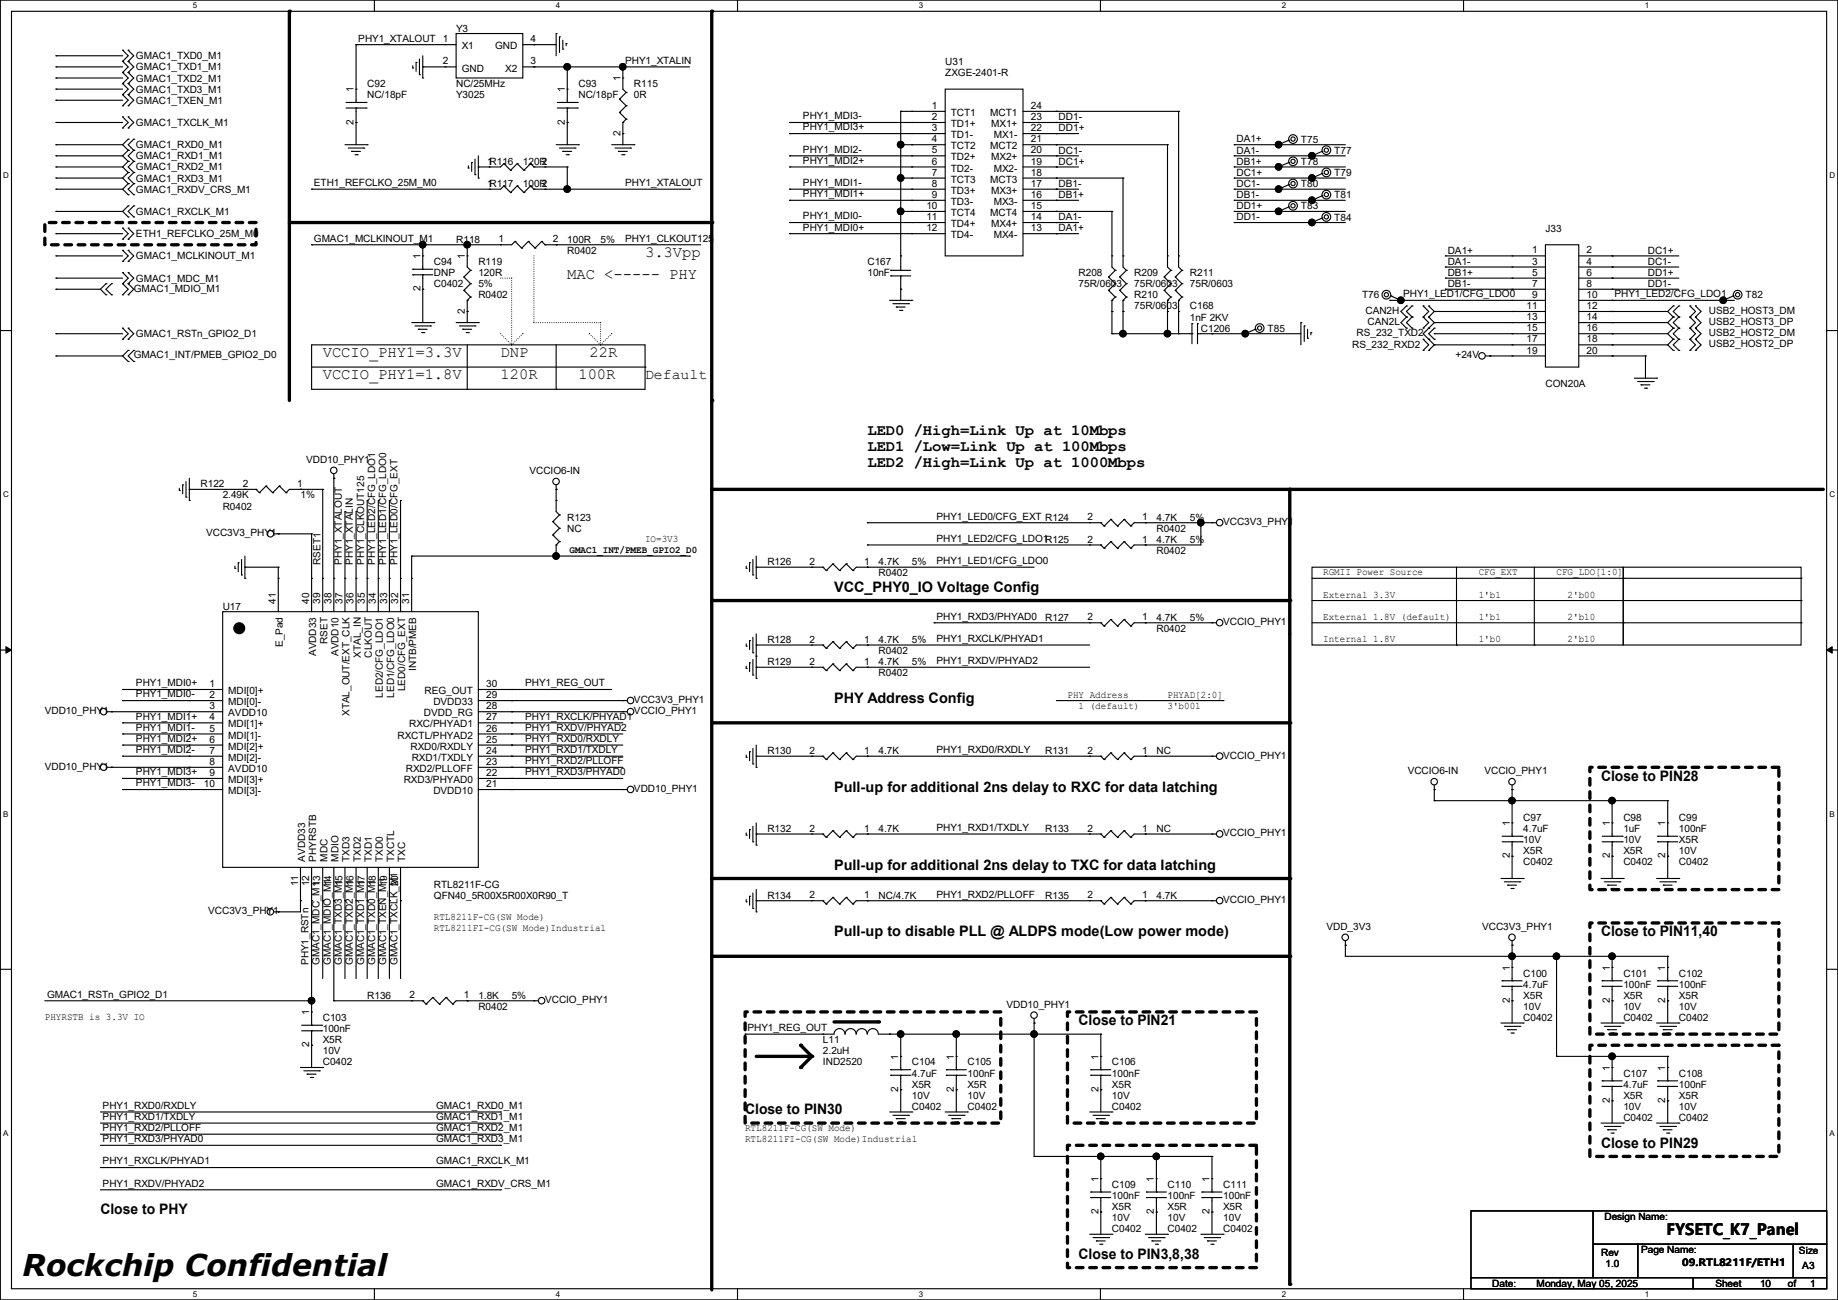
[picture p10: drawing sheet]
<svg xmlns="http://www.w3.org/2000/svg" width="420mm" height="297mm" viewBox="0 0 420 297" stroke-linecap="round" stroke-linejoin="round" font-family="sans-serif">
<defs><g id="words">
<text font-size="6.9" x="5.2" y="291.4">Rockchip Confidential</text>
<g font-size="3.6">
<text x="147.4" y="58.7">3.3Vpp</text>
<text x="129.6" y="63.8">MAC &lt;----- PHY</text>
<text x="73.7" y="81.6">VCCIO_PHY1=3.3V</text>
<text x="114.4" y="81.6">DNP</text>
<text x="134.7" y="81.6">22R</text>
<text x="73.7" y="86.7">VCCIO_PHY1=1.8V</text>
<text x="114.4" y="86.7">120R</text>
<text x="132.2" y="86.7">100R</text>
<text x="198.2" y="99.5">LED0 /High=Link Up at 10Mbps</text>
<text x="198.2" y="103">LED1 /Low=Link Up at 100Mbps</text>
<text x="198.2" y="106.6">LED2 /High=Link Up at 1000Mbps</text>
<text x="380.8" y="282.2">FYSETC_K7_Panel</text>
</g>
<g font-size="3.3">
<text x="147.4" y="86.5">Default</text>
<text x="190.6" y="135.2">VCC_PHY0_IO Voltage Config</text>
<text x="190.6" y="160.6">PHY Address Config</text>
<text x="365.8" y="178.4">Close to PIN28</text>
<text x="190.6" y="180.9">Pull-up for additional 2ns delay to RXC for data latching</text>
<text x="190.6" y="198.7">Pull-up for additional 2ns delay to TXC for data latching</text>
<text x="190.6" y="214">Pull-up to disable PLL @ ALDPS mode(Low power mode)</text>
<text x="365.8" y="214">Close to PIN11,40</text>
<text x="246.5" y="234.3">Close to PIN21</text>
<text x="170.3" y="254.6">Close to PIN30</text>
<text x="365.8" y="262.2">Close to PIN29</text>
<text x="22.9" y="277.5">Close to PHY</text>
<text x="246.5" y="287.6">Close to PIN3,8,38</text>
</g>
<g font-size="2.3">
<text x="81.9" y="9.5">PHY1_XTALOUT</text>
<text x="101.2" y="9.7">1</text>
<text x="104.2" y="7.2">Y3</text>
<text x="105.5" y="11.3">X1</text>
<text x="113.1" y="11.3">GND</text>
<text x="121.2" y="9.7">4</text>
<text x="31.1" y="16.1">GMAC1_TXD1_M1</text>
<text x="31.1" y="13.5">GMAC1_TXD0_M1</text>
<text x="101.2" y="14.7">2</text>
<text x="105.5" y="16.3">GND</text>
<text x="115.5" y="16.3">X2</text>
<text x="121.2" y="14.7">3</text>
<text x="142.8" y="14.6">PHY1_XTALIN</text>
<text x="216" y="14.8">U31</text>
<text x="216" y="17.4">ZXGE-2401-R</text>
<text x="31.1" y="21.2">GMAC1_TXD3_M1</text>
<text x="31.1" y="18.6">GMAC1_TXD2_M1</text>
<text x="31.1" y="23.7">GMAC1_TXEN_M1</text>
<text x="80.8" y="21.1" transform="rotate(-90 80.8 21.1)">1</text>
<text x="83.9" y="19.9">C92</text>
<text x="83.9" y="22.4">NC/18pF</text>
<text x="104.2" y="19.9">NC/25MHz</text>
<text x="104.2" y="22.4">Y3025</text>
<text x="129.1" y="21.1" transform="rotate(-90 129.1 21.1)">1</text>
<text x="132.2" y="19.9">C93</text>
<text x="132.2" y="22.4">NC/18pF</text>
<text x="141.8" y="18.6" transform="rotate(-90 141.8 18.6)">1</text>
<text x="144.9" y="19.9">R115</text>
<text x="144.9" y="22.4">0R</text>
<text x="31.1" y="28.8">GMAC1_TXCLK_M1</text>
<text x="80.8" y="28.5" transform="rotate(-90 80.8 28.5)">2</text>
<text x="129.1" y="28.5" transform="rotate(-90 129.1 28.5)">2</text>
<text x="183.5" y="27.3">PHY1_MDI3-</text>
<text x="183.5" y="29.8">PHY1_MDI3+</text>
<text x="212.9" y="30">3</text>
<text x="212.9" y="27.4">2</text>
<text x="212.9" y="24.9">1</text>
<text x="217.3" y="29">TD1+</text>
<text x="217.3" y="26.5">TCT1</text>
<text x="226.3" y="26.5">MCT1</text>
<text x="226.5" y="29">MX1+</text>
<text x="235.6" y="24.9">24</text>
<text x="235.6" y="27.4">23</text>
<text x="235.6" y="30">22</text>
<text x="241.9" y="27.5">DD1-</text>
<text x="31.1" y="33.9">GMAC1_RXD0_M1</text>
<text x="141.8" y="31" transform="rotate(-90 141.8 31)">2</text>
<text x="183.5" y="34.9">PHY1_MDI2-</text>
<text x="212.9" y="35.1">5</text>
<text x="212.9" y="32.5">4</text>
<text x="217.3" y="34.1">TCT2</text>
<text x="217.3" y="31.6">TD1-</text>
<text x="226.3" y="34.1">MCT2</text>
<text x="227.1" y="31.6">MX1-</text>
<text x="235.6" y="32.5">21</text>
<text x="235.6" y="35.1">20</text>
<text x="241.9" y="30">DD1+</text>
<text x="241.9" y="35.1">DC1-</text>
<text x="282.6" y="32.6">DA1+</text>
<text x="282.6" y="35.1">DA1-</text>
<text x="297.3" y="32.6">T75</text>
<text x="304.9" y="35.1">T77</text>
<text x="31.1" y="41.5">GMAC1_RXD3_M1</text>
<text x="31.1" y="38.9">GMAC1_RXD2_M1</text>
<text x="31.1" y="36.4">GMAC1_RXD1_M1</text>
<text x="111.3" y="37.6">1R116</text>
<text x="119.5" y="37.7">120R</text>
<text x="123.8" y="37.6">2</text>
<text x="183.5" y="37.4">PHY1_MDI2+</text>
<text x="212.9" y="40.1">7</text>
<text x="212.9" y="37.6">6</text>
<text x="217.3" y="41.7">TCT3</text>
<text x="217.3" y="39.2">TD2-</text>
<text x="217.3" y="36.7">TD2+</text>
<text x="226.3" y="41.7">MCT3</text>
<text x="226.5" y="36.7">MX2+</text>
<text x="227.1" y="39.2">MX2-</text>
<text x="235.6" y="37.6">19</text>
<text x="235.6" y="40.1">18</text>
<text x="241.9" y="37.6">DC1+</text>
<text x="282.6" y="37.6">DB1+</text>
<text x="282.6" y="40.2">DC1+</text>
<text x="297.3" y="37.7">T78</text>
<text x="304.9" y="40.2">T79</text>
<text x="31.1" y="44">GMAC1_RXDV_CRS_M1</text>
<text x="71.7" y="42.5">ETH1_REFCLKO_25M_M0</text>
<text x="111.3" y="42.7">1R117</text>
<text x="119.5" y="42.8">100R</text>
<text x="123.8" y="42.7">2</text>
<text x="142.8" y="42.5">PHY1_XTALOUT</text>
<text x="183.5" y="42.5">PHY1_MDI1-</text>
<text x="183.5" y="45">PHY1_MDI1+</text>
<text x="211.7" y="47.8">10</text>
<text x="212.9" y="45.2">9</text>
<text x="212.9" y="42.7">8</text>
<text x="217.3" y="46.8">TD3-</text>
<text x="217.3" y="44.3">TD3+</text>
<text x="226.5" y="44.3">MX3+</text>
<text x="227.1" y="46.8">MX3-</text>
<text x="235.6" y="42.7">17</text>
<text x="235.6" y="45.2">16</text>
<text x="235.6" y="47.8">15</text>
<text x="241.9" y="42.7">DB1-</text>
<text x="241.9" y="45.3">DB1+</text>
<text x="282.6" y="42.7">DC1-</text>
<text x="282.6" y="45.3">DB1-</text>
<text x="282.6" y="47.8">DD1+</text>
<text x="297.3" y="42.8">T80</text>
<text x="297.3" y="47.8">T83</text>
<text x="304.9" y="45.3">T81</text>
<text x="31.1" y="49.1">GMAC1_RXCLK_M1</text>
<text x="183.5" y="50.1">PHY1_MDI0-</text>
<text x="183.5" y="52.7">PHY1_MDI0+</text>
<text x="211.7" y="52.8">12</text>
<text x="211.7" y="50.3">11</text>
<text x="217.3" y="51.9">TD4+</text>
<text x="217.3" y="49.4">TCT4</text>
<text x="226.3" y="49.4">MCT4</text>
<text x="226.5" y="51.9">MX4+</text>
<text x="235.6" y="50.3">14</text>
<text x="235.6" y="52.8">13</text>
<text x="241.9" y="50.3">DA1-</text>
<text x="241.9" y="52.9">DA1+</text>
<text x="282.6" y="50.3">DD1-</text>
<text x="304.9" y="50.4">T84</text>
<text x="353.2" y="52.9">J33</text>
<text x="31.1" y="54.2">ETH1_REFCLKO_25M_M0</text>
<text x="31.1" y="59.3">GMAC1_MCLKINOUT_M1</text>
<text x="71.7" y="55.2">GMAC1_MCLKINOUT_M1</text>
<text x="96.1" y="59.2" transform="rotate(-90 96.1 59.2)">1</text>
<text x="104.2" y="55.5">R118</text>
<text x="106.2" y="59.2" transform="rotate(-90 106.2 59.2)">1</text>
<text x="113.9" y="55.4">1</text>
<text x="126.3" y="55.4">2</text>
<text x="129.6" y="55.5">100R</text>
<text x="129.6" y="58">R0402</text>
<text x="137.3" y="55.5">5%</text>
<text x="142.8" y="55.2">PHY1_CLKOUT125</text>
<text x="217.3" y="54.4">TD4-</text>
<text x="227.1" y="54.4">MX4-</text>
<text x="330.8" y="58">DA1+</text>
<text x="350.1" y="57.9">1</text>
<text x="362.6" y="57.9">2</text>
<text x="376.5" y="58">DC1+</text>
<text x="31.1" y="64.3">GMAC1_MDC_M1</text>
<text x="99.2" y="60.5">C94</text>
<text x="99.2" y="63.1">DNP</text>
<text x="99.2" y="65.6">C0402</text>
<text x="109.3" y="60.5">R119</text>
<text x="109.3" y="63.1">120R</text>
<text x="109.3" y="65.6">5%</text>
<text x="198.2" y="60.5">C167</text>
<text x="198.2" y="63.1">10nF</text>
<text x="246.5" y="63.1">R208</text>
<text x="246.5" y="65.6">75R/0603</text>
<text x="259.2" y="63.1">R209</text>
<text x="259.2" y="65.6">75R/0603</text>
<text x="271.9" y="63.1">R211</text>
<text x="271.9" y="65.6">75R/0603</text>
<text x="330.8" y="60.5">DA1-</text>
<text x="330.8" y="63">DB1+</text>
<text x="330.8" y="65.6">DB1-</text>
<text x="350.1" y="60.5">3</text>
<text x="350.1" y="63">5</text>
<text x="350.1" y="65.5">7</text>
<text x="362.6" y="60.5">4</text>
<text x="362.6" y="63">6</text>
<text x="362.6" y="65.5">8</text>
<text x="376.5" y="60.5">DC1-</text>
<text x="376.5" y="63">DD1+</text>
<text x="376.5" y="65.6">DD1-</text>
<text x="30.6" y="66.6">GMAC1_MDIO_M1</text>
<text x="96.1" y="66.6" transform="rotate(-90 96.1 66.6)">2</text>
<text x="106.2" y="71.7" transform="rotate(-90 106.2 71.7)">2</text>
<text x="109.3" y="68.2">R0402</text>
<text x="259.2" y="68.2">R210</text>
<text x="259.2" y="70.7">75R/0603</text>
<text x="271.9" y="70.7">C168</text>
<text x="311.3" y="68.2">T76</text>
<text x="312" y="71.7">CAN2H</text>
<text x="320.7" y="67.9">PHY1_LED1/CFG_LDO0</text>
<text x="348.8" y="70.6">11</text>
<text x="350.1" y="68.1">9</text>
<text x="362.6" y="68.1">10</text>
<text x="362.6" y="70.6">12</text>
<text x="368.9" y="67.9">PHY1_LED2/CFG_LDO1</text>
<text x="390.5" y="71.7">USB2_HOST3_DM</text>
<text x="398.9" y="68.2">T82</text>
<text x="31.1" y="77">GMAC1_RSTn_GPIO2_D1</text>
<text x="271.9" y="73.2">1nF 2KV</text>
<text x="274.4" y="75.8">C1206</text>
<text x="289.7" y="75.8">T85</text>
<text x="310" y="76.8">RS_232_TXD2</text>
<text x="312.5" y="74.3">CAN2L</text>
<text x="348.8" y="73.2">13</text>
<text x="348.8" y="75.7">15</text>
<text x="362.6" y="73.2">14</text>
<text x="362.6" y="75.7">16</text>
<text x="390.5" y="76.8">USB2_HOST2_DM</text>
<text x="390.5" y="74.3">USB2_HOST3_DP</text>
<text x="30.6" y="81.9">GMAC1_INT/PMEB_GPIO2_D0</text>
<text x="309" y="79.6">RS_232_RXD2</text>
<text x="332.6" y="81.9">+24V</text>
<text x="348.8" y="78.2">17</text>
<text x="348.8" y="80.8">19</text>
<text x="362.6" y="78.2">18</text>
<text x="362.6" y="80.8">20</text>
<text x="390.5" y="79.3">USB2_HOST2_DP</text>
<text x="353.2" y="88.5">CON20A</text>
<text x="69.9" y="105.7">VDD10_PHY1</text>
<text x="45.8" y="111.3">R122</text>
<text x="50.9" y="113.9">2.49K</text>
<text x="55.5" y="111.3">2</text>
<text x="67.9" y="111.3">1</text>
<text x="68.7" y="113.9">1%</text>
<text x="121" y="108.3">VCCIO6-IN</text>
<text x="50.9" y="116.4">R0402</text>
<text x="129.6" y="119">R123</text>
<text x="214" y="118.7">PHY1_LED0/CFG_EXT R124</text>
<text x="248.5" y="118.9">2</text>
<text x="261" y="118.9">1</text>
<text x="264.3" y="119">4.7K</text>
<text x="271.9" y="119">5%</text>
<text x="279.5" y="120">VCC3V3_PHY1</text>
<text x="47.1" y="122.5">VCC3V3_PHY1</text>
<text x="129.6" y="121.5">NC</text>
<text x="147.4" y="123.8">IO=3V3</text>
<text x="214" y="123.8">PHY1_LED2/CFG_LDO1R125</text>
<text x="248.5" y="124">2</text>
<text x="261" y="124">1</text>
<text x="264.3" y="121.5">R0402</text>
<text x="264.3" y="124">4.7K</text>
<text x="271.9" y="124">5%</text>
<text x="73.2" y="129.1" transform="rotate(-90 73.2 129.1)">RSET1</text>
<text x="78.1" y="129.1" transform="rotate(-90 78.1 129.1)">PHY1_XTALOUT</text>
<text x="80.6" y="129.1" transform="rotate(-90 80.6 129.1)">PHY1_XTALIN</text>
<text x="83.2" y="129.1" transform="rotate(-90 83.2 129.1)">PHY1_CLKOUT125</text>
<text x="85.7" y="129.1" transform="rotate(-90 85.7 129.1)">PHY1_LED2/CFG_LDO1</text>
<text x="88.3" y="129.1" transform="rotate(-90 88.3 129.1)">PHY1_LED1/CFG_LDO0</text>
<text x="90.8" y="129.1" transform="rotate(-90 90.8 129.1)">PHY1_LED0/CFG_EXT</text>
<text x="130.1" y="126.3">GMAC1_INT/PMEB_GPIO2_D0</text>
<text x="175.4" y="129.1">R126</text>
<text x="185" y="129">2</text>
<text x="197.5" y="129">1</text>
<text x="200.8" y="129.1">4.7K</text>
<text x="200.8" y="131.7">R0402</text>
<text x="208.4" y="129.1">5%</text>
<text x="214" y="128.9">PHY1_LED1/CFG_LDO0</text>
<text x="264.3" y="126.6">R0402</text>
<text x="302.3" y="131.4">RGMII Power Source</text>
<text x="337.9" y="131.4">CFG_EXT</text>
<text x="355.7" y="131.4">CFG_LDO[1:0]</text>
<text x="63" y="138" transform="rotate(-90 63 138)">41</text>
<text x="70.7" y="138" transform="rotate(-90 70.7 138)">40</text>
<text x="73.2" y="138" transform="rotate(-90 73.2 138)">39</text>
<text x="75.7" y="138" transform="rotate(-90 75.7 138)">38</text>
<text x="78.3" y="138" transform="rotate(-90 78.3 138)">37</text>
<text x="80.8" y="138" transform="rotate(-90 80.8 138)">36</text>
<text x="83.4" y="138" transform="rotate(-90 83.4 138)">35</text>
<text x="85.9" y="138" transform="rotate(-90 85.9 138)">34</text>
<text x="88.4" y="138" transform="rotate(-90 88.4 138)">33</text>
<text x="91" y="138" transform="rotate(-90 91 138)">32</text>
<text x="93.5" y="138" transform="rotate(-90 93.5 138)">31</text>
<text x="302.3" y="136.5">External 3.3V</text>
<text x="337.9" y="136.5">1'b1</text>
<text x="358.2" y="136.5">2'b00</text>
<text x="50.9" y="139.3">U17</text>
<text x="214" y="141.6">PHY1_RXD3/PHYAD0</text>
<text x="238.9" y="141.8">R127</text>
<text x="248.5" y="141.7">2</text>
<text x="261" y="141.7">1</text>
<text x="264.3" y="141.8">4.7K</text>
<text x="271.9" y="141.8">5%</text>
<text x="279.5" y="142.8">VCCIO_PHY1</text>
<text x="302.3" y="141.6">External 1.8V (default)</text>
<text x="337.9" y="141.6">1'b1</text>
<text x="358.2" y="141.6">2'b10</text>
<text x="64.6" y="147.9" transform="rotate(-90 64.6 147.9)">E_Pad</text>
<text x="72.3" y="149.9" transform="rotate(-90 72.3 149.9)">AVDD33</text>
<text x="74.8" y="147.1" transform="rotate(-90 74.8 147.1)">RSET</text>
<text x="77.3" y="149.9" transform="rotate(-90 77.3 149.9)">AVDD10</text>
<text x="175.4" y="146.9">R128</text>
<text x="185" y="146.8">2</text>
<text x="197.5" y="146.8">1</text>
<text x="200.8" y="146.9">4.7K</text>
<text x="200.8" y="149.4">R0402</text>
<text x="208.4" y="146.9">5%</text>
<text x="214" y="146.6">PHY1_RXCLK/PHYAD1</text>
<text x="264.3" y="144.4">R0402</text>
<text x="302.3" y="146.7">Internal 1.8V</text>
<text x="337.9" y="146.7">1'b0</text>
<text x="358.2" y="146.7">2'b10</text>
<text x="82.4" y="150.3" transform="rotate(-90 82.4 150.3)">XTAL_IN</text>
<text x="85" y="150.3" transform="rotate(-90 85 150.3)">CLKOUT</text>
<text x="95.1" y="153.3" transform="rotate(-90 95.1 153.3)">INTB/PMEB</text>
<text x="175.4" y="152">R129</text>
<text x="185" y="151.9">2</text>
<text x="197.5" y="151.9">1</text>
<text x="200.8" y="152">4.7K</text>
<text x="200.8" y="154.5">R0402</text>
<text x="208.4" y="152">5%</text>
<text x="214" y="151.7">PHY1_RXDV/PHYAD2</text>
<text x="31.1" y="156.8">PHY1_MDI0+</text>
<text x="31.1" y="159.3">PHY1_MDI0-</text>
<text x="47.8" y="157">1</text>
<text x="47.8" y="159.5">2</text>
<text x="52.2" y="158.6">MDI[0]+</text>
<text x="52.2" y="161.1">MDI[0]-</text>
<text x="87.5" y="159.4" transform="rotate(-90 87.5 159.4)">LED2/CFG_LDO1</text>
<text x="90" y="159.4" transform="rotate(-90 90 159.4)">LED1/CFG_LDO0</text>
<text x="92.6" y="157.9" transform="rotate(-90 92.6 157.9)">LED0/CFG_EXT</text>
<text x="97" y="158.6">REG_OUT</text>
<text x="99" y="161.1">DVDD33</text>
<text x="111.1" y="159.5">29</text>
<text x="111.1" y="157">30</text>
<text x="120" y="156.8">PHY1_REG_OUT</text>
<text x="144.9" y="160.6">VCC3V3_PHY1</text>
<text x="243.9" y="159.4">PHY Address</text>
<text x="246.5" y="161.9">1 (default)</text>
<text x="266.8" y="161.9">3'b001</text>
<text x="266.8" y="159.4">PHYAD[2:0]</text>
<text x="10.2" y="163.2">VDD10_PHY1</text>
<text x="31.1" y="164.4">PHY1_MDI1+</text>
<text x="31.1" y="167">PHY1_MDI1-</text>
<text x="47.8" y="162.1">3</text>
<text x="47.8" y="164.6">4</text>
<text x="47.8" y="167.1">5</text>
<text x="52.2" y="163.7">AVDD10</text>
<text x="52.2" y="166.2">MDI[1]+</text>
<text x="79.9" y="163.6" transform="rotate(-90 79.9 163.6)">XTAL_OUT/EXT_CLK</text>
<text x="93.5" y="166.2">RXC/PHYAD1</text>
<text x="96.9" y="163.7">DVDD_RG</text>
<text x="111.1" y="167.1">26</text>
<text x="111.1" y="164.6">27</text>
<text x="111.1" y="162.1">28</text>
<text x="120" y="167">PHY1_RXDV/PHYAD2</text>
<text x="120" y="164.4">PHY1_RXCLK/PHYAD1</text>
<text x="144.9" y="163.2">VCCIO_PHY1</text>
<text x="31.1" y="169.5">PHY1_MDI2+</text>
<text x="31.1" y="172">PHY1_MDI2-</text>
<text x="47.8" y="169.7">6</text>
<text x="47.8" y="172.2">7</text>
<text x="52.2" y="168.7">MDI[1]-</text>
<text x="52.2" y="171.3">MDI[2]+</text>
<text x="52.2" y="173.8">MDI[2]-</text>
<text x="90.9" y="168.7">RXCTL/PHYAD2</text>
<text x="93.8" y="171.3">RXD0/RXDLY</text>
<text x="94.1" y="173.8">RXD1/TXDLY</text>
<text x="111.1" y="172.2">24</text>
<text x="111.1" y="169.7">25</text>
<text x="120" y="172">PHY1_RXD1/TXDLY</text>
<text x="120" y="169.5">PHY1_RXD0/RXDLY</text>
<text x="175.4" y="172.3">R130</text>
<text x="185" y="172.2">2</text>
<text x="197.5" y="172.2">1</text>
<text x="200.8" y="172.3">4.7K</text>
<text x="214" y="172">PHY1_RXD0/RXDLY</text>
<text x="238.9" y="172.3">R131</text>
<text x="248.5" y="172.2">2</text>
<text x="261" y="172.2">1</text>
<text x="264.3" y="172.3">NC</text>
<text x="279.5" y="173.3">VCCIO_PHY1</text>
<text x="10.2" y="175.9">VDD10_PHY1</text>
<text x="31.1" y="179.7">PHY1_MDI3-</text>
<text x="31.1" y="177.1">PHY1_MDI3+</text>
<text x="46.6" y="179.8">10</text>
<text x="47.8" y="174.8">8</text>
<text x="47.8" y="177.3">9</text>
<text x="52.2" y="176.4">AVDD10</text>
<text x="52.2" y="178.9">MDI[3]+</text>
<text x="92.2" y="178.9">RXD3/PHYAD0</text>
<text x="92.7" y="176.4">RXD2/PLLOFF</text>
<text x="111.1" y="179.8">21</text>
<text x="111.1" y="177.3">22</text>
<text x="111.1" y="174.8">23</text>
<text x="120" y="177.1">PHY1_RXD3/PHYAD0</text>
<text x="120" y="174.6">PHY1_RXD2/PLLOFF</text>
<text x="321.7" y="176.9">VCCIO6-IN</text>
<text x="339.2" y="176.9">VCCIO_PHY1</text>
<text x="52.2" y="181.4">MDI[3]-</text>
<text x="99" y="181.4">DVDD10</text>
<text x="144.9" y="180.9">VDD10_PHY1</text>
<text x="175.4" y="190.1">R132</text>
<text x="185" y="190">2</text>
<text x="197.5" y="190">1</text>
<text x="200.8" y="190.1">4.7K</text>
<text x="214" y="189.8">PHY1_RXD1/TXDLY</text>
<text x="238.9" y="190.1">R133</text>
<text x="248.5" y="190">2</text>
<text x="261" y="190">1</text>
<text x="264.3" y="190.1">NC</text>
<text x="279.5" y="191.1">VCCIO_PHY1</text>
<text x="345" y="188.8" transform="rotate(-90 345 188.8)">1</text>
<text x="348.1" y="187.5">C97</text>
<text x="348.1" y="190.1">4.7uF</text>
<text x="367.8" y="188.8" transform="rotate(-90 367.8 188.8)">1</text>
<text x="370.9" y="187.5">C98</text>
<text x="370.9" y="190.1">1uF</text>
<text x="380.5" y="188.8" transform="rotate(-90 380.5 188.8)">1</text>
<text x="383.6" y="187.5">C99</text>
<text x="383.6" y="190.1">100nF</text>
<text x="69.7" y="196.9" transform="rotate(-90 69.7 196.9)">AVDD33</text>
<text x="72.3" y="196.9" transform="rotate(-90 72.3 196.9)">PHYRSTB</text>
<text x="74.8" y="196.9" transform="rotate(-90 74.8 196.9)">MDC</text>
<text x="77.3" y="196.9" transform="rotate(-90 77.3 196.9)">MDIO</text>
<text x="79.9" y="196.9" transform="rotate(-90 79.9 196.9)">TXD3</text>
<text x="82.4" y="196.9" transform="rotate(-90 82.4 196.9)">TXD2</text>
<text x="85" y="196.9" transform="rotate(-90 85 196.9)">TXD1</text>
<text x="87.5" y="196.9" transform="rotate(-90 87.5 196.9)">TXD0</text>
<text x="90" y="196.9" transform="rotate(-90 90 196.9)">TXCTL</text>
<text x="92.6" y="196.9" transform="rotate(-90 92.6 196.9)">TXC</text>
<text x="345" y="196.1" transform="rotate(-90 345 196.1)">2</text>
<text x="348.1" y="197.7">C0402</text>
<text x="348.1" y="195.2">X5R</text>
<text x="348.1" y="192.6">10V</text>
<text x="367.8" y="196.1" transform="rotate(-90 367.8 196.1)">2</text>
<text x="370.9" y="197.7">C0402</text>
<text x="370.9" y="195.2">X5R</text>
<text x="370.9" y="192.6">10V</text>
<text x="380.5" y="196.1" transform="rotate(-90 380.5 196.1)">2</text>
<text x="383.6" y="197.7">C0402</text>
<text x="383.6" y="192.6">X5R</text>
<text x="383.6" y="195.2">10V</text>
<text x="68.1" y="202.5" transform="rotate(-90 68.1 202.5)">11</text>
<text x="70.7" y="202.5" transform="rotate(-90 70.7 202.5)">12</text>
<text x="75.7" y="202.5" transform="rotate(-90 75.7 202.5)">14</text>
<text x="78.3" y="202.5" transform="rotate(-90 78.3 202.5)">15</text>
<text x="80.8" y="202.5" transform="rotate(-90 80.8 202.5)">16</text>
<text x="83.4" y="202.5" transform="rotate(-90 83.4 202.5)">17</text>
<text x="85.9" y="202.5" transform="rotate(-90 85.9 202.5)">18</text>
<text x="88.4" y="202.5" transform="rotate(-90 88.4 202.5)">19</text>
<text x="91" y="202.5" transform="rotate(-90 91 202.5)">20</text>
<text x="99.2" y="202.8">RTL8211F-CG</text>
<text x="47.6" y="208.9">VCC3V3_PHY1</text>
<text x="99.2" y="205.3">QFN40_5R00X5R00X0R90_T</text>
<text x="175.4" y="205.3">R134</text>
<text x="185" y="205.2">2</text>
<text x="197.5" y="205.2">1</text>
<text x="200.8" y="205.3">NC/4.7K</text>
<text x="214" y="205.1">PHY1_RXD2/PLLOFF</text>
<text x="238.9" y="205.3">R135</text>
<text x="248.5" y="205.2">2</text>
<text x="261" y="205.2">1</text>
<text x="264.3" y="205.3">4.7K</text>
<text x="279.5" y="206.3">VCCIO_PHY1</text>
<text x="99.1" y="212.7">RTL8211FI-CG(SW Mode)Industrial</text>
<text x="99.1" y="210.2">RTL8211F-CG(SW Mode)</text>
<text x="303.1" y="212.4">VDD_3V3</text>
<text x="338.7" y="212.4">VCC3V3_PHY1</text>
<text x="70.5" y="220.5" transform="rotate(-90 70.5 220.5)">PHY1_RSTn</text>
<text x="73" y="220.5" transform="rotate(-90 73 220.5)">GMAC1_MDC_M113</text>
<text x="75.6" y="220.5" transform="rotate(-90 75.6 220.5)">GMAC1_MDIO_M1</text>
<text x="78.1" y="220.5" transform="rotate(-90 78.1 220.5)">GMAC1_TXD3_M1</text>
<text x="80.6" y="220.5" transform="rotate(-90 80.6 220.5)">GMAC1_TXD2_M1</text>
<text x="83.2" y="220.5" transform="rotate(-90 83.2 220.5)">GMAC1_TXD1_M1</text>
<text x="85.7" y="220.5" transform="rotate(-90 85.7 220.5)">GMAC1_TXD0_M1</text>
<text x="88.3" y="220.5" transform="rotate(-90 88.3 220.5)">GMAC1_TXEN_M1</text>
<text x="90.8" y="220.5" transform="rotate(-90 90.8 220.5)">GMAC1_TXCLK_M1</text>
<text x="345" y="221.8" transform="rotate(-90 345 221.8)">1</text>
<text x="367.8" y="221.8" transform="rotate(-90 367.8 221.8)">1</text>
<text x="380.5" y="221.8" transform="rotate(-90 380.5 221.8)">1</text>
<text x="10.8" y="227.9">GMAC1_RSTn_GPIO2_D1</text>
<text x="348.1" y="223.1">C100</text>
<text x="348.1" y="225.6">4.7uF</text>
<text x="370.9" y="223.1">C101</text>
<text x="370.9" y="225.6">100nF</text>
<text x="383.6" y="223.1">C102</text>
<text x="383.6" y="225.6">100nF</text>
<text x="10.2" y="233">PHYRSTB is 3.3V IO</text>
<text x="70.7" y="231.9" transform="rotate(-90 70.7 231.9)">1</text>
<text x="73.7" y="233.3">C103</text>
<text x="83.9" y="228.2">R136</text>
<text x="93.6" y="228.1">2</text>
<text x="106" y="228.1">1</text>
<text x="109.3" y="228.2">1.8K</text>
<text x="109.3" y="230.7">R0402</text>
<text x="116.9" y="228.2">5%</text>
<text x="124.6" y="229.2">VCCIO_PHY1</text>
<text x="230" y="230.2">VDD10_PHY1</text>
<text x="345" y="229.1" transform="rotate(-90 345 229.1)">2</text>
<text x="348.1" y="233.3">C0402</text>
<text x="348.1" y="228.2">X5R</text>
<text x="348.1" y="230.7">10V</text>
<text x="367.8" y="229.1" transform="rotate(-90 367.8 229.1)">2</text>
<text x="370.9" y="233.3">C0402</text>
<text x="370.9" y="228.2">X5R</text>
<text x="370.9" y="230.7">10V</text>
<text x="380.5" y="229.1" transform="rotate(-90 380.5 229.1)">2</text>
<text x="383.6" y="233.3">C0402</text>
<text x="383.6" y="228.2">X5R</text>
<text x="383.6" y="230.7">10V</text>
<text x="70.7" y="239.3" transform="rotate(-90 70.7 239.3)">2</text>
<text x="73.7" y="235.8">100nF</text>
<text x="73.7" y="238.3">X5R</text>
<text x="170.8" y="235.5">PHY1_REG_OUT</text>
<text x="188.1" y="238.3">L11</text>
<text x="73.7" y="243.4">C0402</text>
<text x="73.7" y="240.9">10V</text>
<text x="188.1" y="240.9">2.2uH</text>
<text x="188.1" y="243.4">IND2520</text>
<text x="205.3" y="242.1" transform="rotate(-90 205.3 242.1)">1</text>
<text x="208.4" y="243.4">C104</text>
<text x="208.4" y="246">4.7uF</text>
<text x="218" y="242.1" transform="rotate(-90 218 242.1)">1</text>
<text x="221.1" y="243.4">C105</text>
<text x="221.1" y="246">100nF</text>
<text x="251" y="242.1" transform="rotate(-90 251 242.1)">1</text>
<text x="254.1" y="243.4">C106</text>
<text x="254.1" y="246">100nF</text>
<text x="367.8" y="244.6" transform="rotate(-90 367.8 244.6)">1</text>
<text x="370.9" y="246">C107</text>
<text x="380.5" y="244.6" transform="rotate(-90 380.5 244.6)">1</text>
<text x="383.6" y="246">C108</text>
<text x="205.3" y="249.5" transform="rotate(-90 205.3 249.5)">2</text>
<text x="208.4" y="248.5">X5R</text>
<text x="208.4" y="251">10V</text>
<text x="218" y="249.5" transform="rotate(-90 218 249.5)">2</text>
<text x="221.1" y="248.5">X5R</text>
<text x="221.1" y="251">10V</text>
<text x="251" y="249.5" transform="rotate(-90 251 249.5)">2</text>
<text x="254.1" y="248.5">X5R</text>
<text x="254.1" y="251">10V</text>
<text x="370.9" y="248.5">4.7uF</text>
<text x="370.9" y="251">X5R</text>
<text x="383.6" y="248.5">100nF</text>
<text x="383.6" y="251">X5R</text>
<text x="23.5" y="253.3">PHY1_RXD0/RXDLY</text>
<text x="23.5" y="255.9">PHY1_RXD1/TXDLY</text>
<text x="99.7" y="253.3">GMAC1_RXD0_M1</text>
<text x="99.7" y="255.9">GMAC1_RXD1_M1</text>
<text x="208.4" y="253.6">C0402</text>
<text x="221.1" y="253.6">C0402</text>
<text x="254.1" y="253.6">C0402</text>
<text x="367.8" y="252" transform="rotate(-90 367.8 252)">2</text>
<text x="370.9" y="256.1">C0402</text>
<text x="370.9" y="253.6">10V</text>
<text x="380.5" y="252" transform="rotate(-90 380.5 252)">2</text>
<text x="383.6" y="256.1">C0402</text>
<text x="383.6" y="253.6">10V</text>
<text x="23.5" y="258.4">PHY1_RXD2/PLLOFF</text>
<text x="23.5" y="260.9">PHY1_RXD3/PHYAD0</text>
<text x="99.7" y="258.4">GMAC1_RXD2_M1</text>
<text x="99.7" y="260.9">GMAC1_RXD3_M1</text>
<text x="170.3" y="258.4">RTL8211F-CG(SW Mode)</text>
<text x="170.3" y="261">RTL8211FI-CG(SW Mode)Industrial</text>
<text x="23.5" y="266">PHY1_RXCLK/PHYAD1</text>
<text x="99.7" y="266">GMAC1_RXCLK_M1</text>
<text x="23.5" y="271.1">PHY1_RXDV/PHYAD2</text>
<text x="99.7" y="271.1">GMAC1_RXDV_CRS_M1</text>
<text x="251" y="270" transform="rotate(-90 251 270)">1</text>
<text x="254.1" y="271.4">C109</text>
<text x="254.1" y="273.9">100nF</text>
<text x="263.7" y="270" transform="rotate(-90 263.7 270)">1</text>
<text x="266.8" y="271.4">C110</text>
<text x="266.8" y="273.9">100nF</text>
<text x="276.4" y="270" transform="rotate(-90 276.4 270)">1</text>
<text x="279.5" y="271.4">C111</text>
<text x="279.5" y="273.9">100nF</text>
<text x="251" y="277.4" transform="rotate(-90 251 277.4)">2</text>
<text x="254.1" y="281.5">C0402</text>
<text x="254.1" y="276.4">X5R</text>
<text x="254.1" y="279">10V</text>
<text x="263.7" y="277.4" transform="rotate(-90 263.7 277.4)">2</text>
<text x="266.8" y="281.5">C0402</text>
<text x="266.8" y="276.4">X5R</text>
<text x="266.8" y="279">10V</text>
<text x="276.4" y="277.4" transform="rotate(-90 276.4 277.4)">2</text>
<text x="279.5" y="281.5">C0402</text>
<text x="279.5" y="276.4">X5R</text>
<text x="279.5" y="279">10V</text>
<text x="366.6" y="278.7">Design Name:</text>
<text x="365.9" y="286.9">Rev</text>
<text x="375" y="286.3">Page Name:</text>
<text x="411.1" y="286.6">Size</text>
<text x="341" y="294">Date:</text>
<text x="351.1" y="294">Monday, May 05, 2025</text>
<text x="366.9" y="289.4">1.0</text>
<text x="384.4" y="289.2">09.RTL8211F/ETH1</text>
<text x="392" y="294">Sheet</text>
<text x="402.2" y="294">10</text>
<text x="408.5" y="294">of</text>
<text x="411.8" y="289.9">A3</text>
<text x="413.6" y="294">1</text>
</g>
<g font-size="1.8">
<text x="44.1" y="1.9">5</text>
<text x="127" y="1.9">4</text>
<text x="210" y="1.9">3</text>
<text x="292.9" y="1.9">2</text>
<text x="375.9" y="1.9">1</text>
<text x=".7" y="40.6">D</text>
<text x="418" y="40.6">D</text>
<text x=".7" y="113.6">C</text>
<text x="418" y="113.6">C</text>
<text x=".7" y="186.6">B</text>
<text x="418" y="186.6">B</text>
<text x=".7" y="259.5">A</text>
<text x="418" y="259.5">A</text>
<text x="44.1" y="296.3">5</text>
<text x="127" y="296.3">4</text>
<text x="210" y="296.3">3</text>
<text x="292.9" y="296.3">2</text>
<text x="375.9" y="296.3">1</text>
</g>
</g></defs>
<path d="M.1 0h419.8v297h-419.8zM2.6 2.6h414.8v291.8h-414.8z" fill="none" stroke="#000" stroke-width=".25"/>
<g fill="#fff">
<path d="M44.1 .3h.9v2h-.9z"/>
<path d="M44.1 294.7h.9v2h-.9z"/>
</g>
<path d="M85.6 0v2.6M85.6 294.4v2.6" fill="none" stroke="#000" stroke-width=".25"/>
<g fill="#fff">
<path d="M127 .3h1v2h-1z"/>
<path d="M127 294.7h1v2h-1z"/>
</g>
<path d="M168.5 0v2.6M168.5 294.4v2.6" fill="none" stroke="#000" stroke-width=".25"/>
<g fill="#fff">
<path d="M210 .3h.9v2h-.9z"/>
<path d="M210 294.7h.9v2h-.9z"/>
</g>
<path d="M251.5 0v2.6M251.5 294.4v2.6" fill="none" stroke="#000" stroke-width=".25"/>
<g fill="#fff">
<path d="M292.9 .3h1v2h-1z"/>
<path d="M292.9 294.7h1v2h-1z"/>
</g>
<path d="M334.4 0v2.6M334.4 294.4v2.6" fill="none" stroke="#000" stroke-width=".25"/>
<g fill="#fff">
<path d="M375.9 .3h1v2h-1z"/>
<path d="M375.9 294.7h1v2h-1z"/>
<path d="M.7 39h1.3v2h-1.3z"/>
<path d="M418 39h1.3v2h-1.3z"/>
<path d="M.7 112h1.3v2h-1.3z"/>
<path d="M418 112h1.3v2h-1.3z"/>
</g>
<path d="M.1 75.5h2.5M417.4 75.5h2.5" fill="none" stroke="#000" stroke-width=".25"/>
<g fill="#fff">
<path d="M.7 185h1.2v1.9h-1.2z"/>
<path d="M418 185h1.2v1.9h-1.2z"/>
</g>
<path d="M.1 148.5h2.5M417.4 148.5h2.5" fill="none" stroke="#000" stroke-width=".25"/>
<path d="M1.4 147.7l1.2 .8-1.2 .7zM417.4 148.5l1.3-.8v1.5z" fill="#000" stroke="#000" stroke-width=".23"/>
<g fill="#fff">
<path d="M.7 257.9h1.2v2h-1.2z"/>
<path d="M418 257.9h1.2v2h-1.2z"/>
</g>
<g fill="none" stroke="#000" stroke-width=".25">
<path d="M12.8 15.3h.1M12.8 12.7h.1M12.8 17.8h.1M12.8 15.3h15.2M12.8 12.7h15.2M12.8 17.8h15.2M28 19.1h.1M28 16.6h.1M28 14h.1M28 11.5h.1M28 19.1l1.3 1.3-1.3 1.2M28 16.6l1.3 1.2-1.3 1.3"/>
<path d="M28 14l1.3 1.3-1.3 1.3M28 11.5l1.3 1.2-1.3 1.3M29.3 19.1h.1M29.3 16.6h.1M29.3 14h.1M29.3 11.5h.1M29.3 19.1l1.3 1.3-1.3 1.2M29.3 16.6l1.3 1.2-1.3 1.3M29.3 14l1.3 1.3-1.3 1.3M29.3 11.5l1.3 1.2-1.3 1.3M81.4 10.2h.1M81.4 10.2v13.2"/>
<path d="M81.4 10.2h22.8M94.3 15.5h.1M94.3 15v.5M95.1 14.3h.1M95.1 14.3v2M95.8 17.1h.1M95.8 13.5v3.6M96.6 17.8h.1M96.6 15.3h.1M96.6 12.7v5.1M96.6 15.3h7.6M101.7 10.2h.1"/>
<path d="M101.7 15.3h.1M104.2 7.7h15.3v10.1h-15.3zM119.5 10.2h7.6M119.5 15.3h38.1M122 15.3h.1M122 10.2h.1M127.1 7.7h.1M127.1 7.7v5M127.8 8.4h.1M127.8 8.4v3.6M128.6 11.2h.1M128.6 9.2v2"/>
<path d="M129.4 9.9h.1M129.4 9.9v.6M129.6 15.3h.1M129.6 15.3v8.1M142.3 17.8h.1M142.3 15.3h.1M142.3 15.3v5.1l.8 .7M12.8 20.4h.1M12.8 38.1h.1M12.8 33.1h.1M12.8 22.9h.1M12.8 28h.1"/>
<path d="M12.8 35.6h.1M12.8 33.1h15.2M12.8 28h15.2M12.8 35.6h15.2M12.8 38.1h15.2M12.8 20.4h15.2M12.8 22.9h15.2M28 21.6h.1M28 29.3h.1M28 26.7h.1M28 24.2h.1M28 38.1l1.3 1.3"/>
<path d="M28 26.7l1.3 1.3-1.3 1.3M28 33.1l1.3 1.2M28 21.6l1.3 1.3-1.3 1.3M28 35.6l1.3 1.3M29.3 21.6h.1M29.3 39.4h.1M29.3 36.9h.1M29.3 29.3h.1M29.3 26.7h.1M29.3 31.8h.1M29.3 34.3h.1M29.3 24.2h.1"/>
<path d="M29.3 39.4l-1.3 1.3M29.3 36.9l-1.3 1.2M29.3 26.7l1.3 1.3-1.3 1.3M29.3 31.8l-1.3 1.3M29.3 21.6l1.3 1.3-1.3 1.3M29.3 34.3l-1.3 1.3M30.6 39.4h.1M30.6 36.9h.1M30.6 34.3h.1M30.6 31.8h.1M30.6 39.4l-1.3 1.3 1.3 1.3M30.6 36.9l-1.3 1.2 1.3 1.3"/>
<path d="M30.6 31.8l-1.3 1.3 1.3 1.2M30.6 34.3l-1.3 1.3 1.3 1.3M78.8 33.1h5.1M79.1 24.7h4.6M79.1 23.4h4.6M79.6 33.8h3.5M80.3 34.6h.1M80.3 34.6h2.1M81.1 35.3h.5M81.4 23.4h.1M81.4 24.7h.1M81.4 20.4h.1"/>
<path d="M81.4 28h.1M81.4 24.7v8.4M81.6 35.3h.1M83.1 33.8h.1M83.7 24.7h.1M83.7 23.4h.1M83.9 33.1h.1M107 38.4h.1M107 37.9v.5M107.8 37.1h.1M107.8 37.1v2.1M108.5 39.9h.1"/>
<path d="M108.5 36.4v3.5M109.3 38.1h.1M109.3 35.6v5.1M111.8 38.1h.1M115.1 37.4h.1M115.1 37.4l-.7 .7h-5.1M115.1 37.4l1.6 1.5M116.7 38.9h.1M118.2 37.4h.1M118.2 37.4l-1.5 1.5M118.2 37.4l1.5 1.5M119.7 38.9h.1"/>
<path d="M121.2 37.4h.1M121.2 37.4l-1.5 1.5M121.2 37.4l.8 .7M122 38.1h.1M122 38.1h7.6M124.5 38.1h.1M127.1 33.1h5.1M127.3 24.7h4.6M127.3 23.4h4.6M127.8 33.8h3.6M128.6 34.6h.1M128.6 34.6h2"/>
<path d="M129.4 35.3h.5M129.6 23.4h.1M129.6 24.7h.1M129.6 20.4h.1M129.6 28h.1M129.6 38.1h.1M129.6 24.7v8.4M129.6 38.1v5.1M129.9 35.3h.1M131.4 33.8h.1M131.9 24.7h.1M131.9 23.4h.1"/>
<path d="M132.2 33.1h.1M139.8 33.1h5.1M140.5 33.8h3.6M141.3 34.6h.1M141.3 34.6h2M141.6 22.6h.1M141.6 25.7h.1M141.6 22.6l1.5 1.6M141.6 25.7l1.5 1.5M142.1 35.3h.5M142.3 28h.1M142.3 30.5h.1"/>
<path d="M142.3 28v5.1M142.6 35.3h.1M143.1 21.1h.1M143.1 24.2h.1M143.1 27.2h.1M143.1 21.1l-1.5 1.5M143.1 24.2l-1.5 1.5M143.1 27.2l-.8 .8M144.1 33.8h.1M144.9 33.1h.1M180.4 28h.1M180.4 30.5h.1"/>
<path d="M180.4 35.6h.1M180.4 38.1h.1M180.4 28h35.6M180.4 30.5h35.6M180.4 35.6h35.6M180.4 38.1h35.6M205.8 25.4h.1M205.8 33.1h.1M205.8 33.1h10.2M205.8 25.4v36.4M205.8 25.4h10.2M208.4 38.1h.1"/>
<path d="M208.4 35.6h.1M208.4 33.1h.1M208.4 30.5h.1M208.4 28h.1M208.4 25.4h.1M216 20.4h17.8v38.1h-17.8zM233.8 33.1h33M233.8 25.4h35.5M233.8 28h12.7M233.8 30.5h12.7M233.8 35.6h12.7M233.8 38.1h12.7"/>
<path d="M241.4 25.4h.1M241.4 28h.1M241.4 30.5h.1M241.4 33.1h.1M241.4 35.6h.1M241.4 38.1h.1M266.8 33.1h.1M266.8 33.1v27.9l.7 .8M269.3 25.4h.1M269.3 25.4v35.6l.8 .8M282 33.1h.1M282 35.6h.1"/>
<path d="M282 38.1h.1M282 33.1h25.4M282 35.6h25.4M282 38.1h25.4M292.2 38.1h.1M292.2 33.1h.1M294.5 37.1h.1M294.5 32h.1M294.5 37.1l-2.3 1M294.5 32l-2.3 1.1M299.8 35.6h.1M302.1 34.6h.1"/>
<path d="M302.1 39.7h.1M302.1 34.6l-2.3 1M302.1 39.7l-2.3 1M12.8 53.4h.1M12.8 48.3h.1M12.8 40.7h.1M12.8 58.5h.1M12.8 43.2h.1M12.8 40.7h15.2M12.8 43.2h15.2M12.8 48.3h15.2M12.8 53.4h15.2"/>
<path d="M12.8 58.5h15.2M28 54.7h.1M28 52.1h.1M28 59.7h.1M28 57.2h.1M28 52.1l1.3 1.3-1.3 1.3M28 48.3l1.3 1.3M28 40.7l1.3 1.3M28 43.2l1.3 1.3M28 57.2l1.3 1.3-1.3 1.2M29.3 54.7h.1M29.3 52.1h.1"/>
<path d="M29.3 47h.1M29.3 49.6h.1M29.3 42h.1M29.3 44.5h.1M29.3 59.7h.1M29.3 57.2h.1M29.3 52.1l1.3 1.3-1.3 1.3M29.3 47l-1.3 1.3M29.3 42l-1.3 1.2M29.3 57.2l1.3 1.3-1.3 1.2M30.6 49.6h.1M30.6 47h.1"/>
<path d="M30.6 42h.1M30.6 44.5h.1M30.6 47l-1.3 1.3 1.3 1.3M30.6 42l-1.3 1.2 1.3 1.3M71.2 55.9h.1M71.2 43.2h.1M96.6 58.5h.1M96.6 55.9h.1M96.6 55.9v5.6M106.8 58.5h.1M106.8 55.9h.1M106.8 55.9v5.1l.7 .8"/>
<path d="M109.3 40.7h.1M111.8 43.2h.1M114.4 55.9h.1M115.1 42.5h.1M115.1 42.5l-.7 .7h-43.2M115.1 42.5l1.6 1.5M116.7 44h.1M117.7 55.2h.1M117.7 55.2l-.8 .7h-45.7M117.7 55.2l1.5 1.5M118.2 42.5h.1M118.2 42.5l-1.5 1.5"/>
<path d="M118.2 42.5l1.5 1.5M119.2 56.7h.1M119.7 44h.1M120.7 55.2h.1M120.7 55.2l-1.5 1.5M120.7 55.2l1.6 1.5M121.2 42.5h.1M121.2 42.5l-1.5 1.5M121.2 42.5l.8 .7M122 43.2h.1M122 43.2h35.6M122.3 56.7h.1"/>
<path d="M123.8 55.2h.1M123.8 55.2l-1.5 1.5M123.8 55.2l.7 .7M124.5 55.9h.1M124.5 43.2h.1M124.5 55.9h35.6M127.1 55.9h.1M129.6 43.2h.1M157.6 43.2h.1M180.4 43.2h.1M180.4 45.8h.1M180.4 50.8h.1"/>
<path d="M180.4 53.4h.1M180.4 43.2h35.6M180.4 45.8h35.6M180.4 50.8h35.6M180.4 53.4h35.6M205.8 58.5h.1M205.8 40.7h.1M205.8 48.3h.1M205.8 40.7h10.2M205.8 48.3h10.2M208.4 53.4h.1M208.4 50.8h.1"/>
<path d="M208.4 48.3h.1M208.4 45.8h.1M208.4 43.2h.1M208.4 40.7h.1M233.8 40.7h22.8M233.8 43.2h12.7M233.8 45.8h12.7M233.8 48.3h20.3M233.8 50.8h12.7M233.8 53.4h12.7M241.4 40.7h.1M241.4 43.2h.1"/>
<path d="M241.4 45.8h.1M241.4 48.3h.1M241.4 50.8h.1M241.4 53.4h.1M254.1 58.5h.1M254.1 48.3h.1M254.1 48.3v12.7l.7 .8M256.6 58.5h.1M256.6 40.7h.1M256.6 40.7v20.3l.8 .8M266.8 58.5h.1M269.3 58.5h.1"/>
<path d="M282 40.7h.1M282 43.2h.1M282 45.8h.1M282 48.3h.1M282 50.8h.1M282 40.7h25.4M282 43.2h25.4M282 45.8h25.4M282 48.3h25.4M282 50.8h25.4M292.2 43.2h.1M292.2 48.3h.1"/>
<path d="M294.5 42.2h.1M294.5 47.3h.1M294.5 42.2l-2.3 1M294.5 47.3l-2.3 1M299.8 45.8h.1M299.8 50.8h.1M299.8 40.7h.1M302.1 44.7h.1M302.1 49.8h.1M302.1 44.7l-2.3 1.1M302.1 49.8l-2.3 1M330.3 58.5h.1"/>
<path d="M330.3 58.5h22.8M345.5 58.5h.1M353.1 55.9h7.7v28h-7.7zM360.8 58.5h22.8M368.4 58.5h.1M12.8 76.2h.1M12.8 66.1h.1M12.8 63.5h.1M12.8 63.5h15.2M12.8 66.1h10.1M12.8 76.2h15.2M22.9 66.1l1.3 1.3"/>
<path d="M24.2 64.8h.1M24.2 67.4h.1M24.2 64.8l-1.3 1.3M25.5 67.4h.1M25.5 64.8h.1M25.5 64.8l-1.3 1.3 1.3 1.3M28 77.5h.1M28 75h.1M28 64.8h.1M28 62.3h.1M28 67.4h.1M28 75l1.3 1.2-1.3 1.3"/>
<path d="M28 62.3l1.3 1.2-1.3 1.3M28 64.8l1.3 1.3-1.3 1.3M29.3 77.5h.1M29.3 75h.1M29.3 64.8h.1M29.3 62.3h.1M29.3 67.4h.1M29.3 75l1.3 1.2-1.3 1.3M29.3 62.3l1.3 1.2-1.3 1.3M29.3 64.8l1.3 1.3-1.3 1.3M71.2 78.8h76.2v10.1h-76.2zM94.1 73.7h5"/>
<path d="M94.3 62.8h.1M94.3 61.5h.1M94.3 62.8h4.6M94.3 61.5h4.6M94.8 74.5h3.6M95.6 75.2h.1M95.6 75.2h2M96.4 76h.5M96.6 61.5h.1M96.6 62.8h.1M96.6 66.1h.1M96.6 62.8v10.9"/>
<path d="M96.9 76h.1M98.4 74.5h.1M99.1 73.7h.1M104.2 73.7h5.1M105 74.5h3.5M105.7 75.2h.1M105.7 75.2h2.1M106 63.3h.1M106 66.3h.1M106 63.3l1.5 1.5M106 66.3l1.5 1.6M106.5 76h.5"/>
<path d="M106.8 68.6h.1M106.8 71.2h.1M106.8 68.6v5.1M106.8 78.8v10.1M107 76h.1M107.5 61.8h.1M107.5 64.8h.1M107.5 67.9h.1M107.5 61.8l-1.5 1.5M107.5 64.8l-1.5 1.5M107.5 67.9l-.7 .7M108.5 74.5h.1"/>
<path d="M109.3 73.7h.1M127.1 78.8v10.1M203.3 68.6h5.1M203.5 61.8h.1M203.5 63h.1M203.5 61.8h4.6M203.5 63h4.6M204 69.4h3.6M204.8 70.1h.1M204.8 70.1h2M205.6 70.9h.5M205.8 63h.1"/>
<path d="M205.8 61.8h.1M205.8 66.1h.1M205.8 63v5.6M206.1 70.9h.1M207.6 69.4h.1M208.4 68.6h.1M253.3 66.3h.1M253.3 63.3h.1M253.3 66.3l1.5 1.6M253.3 63.3l1.5 1.5M254.1 68.6h.1M254.1 71.2h.1"/>
<path d="M254.1 76.2h.1M254.1 68.6v7.6M254.1 76.2h18.3M254.8 67.9h.1M254.8 64.8h.1M254.8 61.8h.1M254.8 67.9l-.7 .7M254.8 64.8l-1.5 1.5M254.8 61.8l-1.5 1.5M255.9 66.3h.1M255.9 63.3h.1M255.9 66.3l1.5 1.6"/>
<path d="M255.9 63.3l1.5 1.5M256.6 68.6h.1M256.6 71.2h.1M256.6 76.2h.1M256.6 68.6v7.6M257.4 67.9h.1M257.4 64.8h.1M257.4 61.8h.1M257.4 67.9l-.8 .7M257.4 61.8l-1.5 1.5M257.4 64.8l-1.5 1.5M266 66.3h.1"/>
<path d="M266 63.3h.1M266 66.3l1.5 1.6M266 63.3l1.5 1.5M266.8 68.6h.1M266.8 71.2h.1M266.8 76.2h.1M266.8 68.6v7.6M267.5 67.9h.1M267.5 64.8h.1M267.5 61.8h.1M267.5 67.9l-.7 .7M267.5 64.8l-1.5 1.5"/>
<path d="M267.5 61.8l-1.5 1.5M268.6 66.3h.1M268.6 63.3h.1M268.6 66.3l1.5 1.6M268.6 63.3l1.5 1.5M269.3 68.6h.1M269.3 71.2h.1M269.3 76.2h.1M269.3 68.6v7.6M270.1 67.9h.1M270.1 64.8h.1M270.1 61.8h.1"/>
<path d="M270.1 67.9l-.8 .7M270.1 64.8l-1.5 1.5M270.1 61.8l-1.5 1.5M272.4 76.2h.1M272.4 74h.1M272.4 74v4.5M273.6 74h.1M273.6 76.2h.1M273.6 76.2h23.7M273.6 74v4.5M276.9 76.2h.1M284.6 76.2h.1"/>
<path d="M286.9 75.2h.1M286.9 75.2l-2.3 1M297.3 73.7h.1M297.3 73.7v5.1M298 74.5h.1M298 74.5v3.5M298.8 77.3h.1M298.8 75.2v2.1M299.6 76h.1M299.6 76v.5M317.6 68.6h.1M317.6 68.6h35.5"/>
<path d="M317.8 67.6h.1M317.8 67.6l2.3 1M320.1 68.6h.1M321.4 69.9h.1M321.4 72.4h.1M321.4 75h.1M321.4 69.9l-1.3 1.3 1.3 1.2M321.4 72.4l-1.3 1.3 1.3 1.3M322.7 69.9h.1M322.7 72.4h.1M322.7 75h.1M322.7 69.9l-1.3 1.3 1.3 1.2"/>
<path d="M322.7 72.4l-1.3 1.3 1.3 1.3M325.2 69.9h.1M325.2 72.4h.1M325.2 75h.1M325.2 77.5h.1M325.2 69.9l1.3 1.3-1.3 1.2M325.2 72.4l1.3 1.3-1.3 1.3M325.2 77.5l1.3 1.3-1.3 1.3M326.5 72.4h.1M326.5 69.9h.1M326.5 75h.1M326.5 77.5h.1"/>
<path d="M326.5 69.9l1.2 1.3M326.5 72.4l1.2 1.3M327.7 77.5h.1M327.7 75h.1M327.7 71.2h.1M327.7 73.7h.1M327.7 76.2h.1M327.7 78.8h.1M327.7 73.7h25.4M327.7 71.2l-1.2 1.2M327.7 73.7l-2.5 2.5 2.5 2.6M327.7 75l-1.2 1.2 1.2 1.3"/>
<path d="M327.7 78.8l-1.2 1.3M327.7 71.2h25.4M327.7 76.2h25.4M327.7 78.8h25.4M330.3 61h.1M330.3 63.5h.1M330.3 66.1h.1M330.3 61h22.8M330.3 63.5h22.8M330.3 66.1h22.8M345.5 61h.1M345.5 63.5h.1"/>
<path d="M345.5 66.1h.1M345.5 68.6h.1M345.5 71.2h.1M345.5 73.7h.1M345.5 76.2h.1M345.5 78.8h.1M360.8 73.7h20.3M360.8 68.6h35.5M360.8 61h22.8M360.8 63.5h22.8M360.8 66.1h22.8M360.8 71.2h20.3"/>
<path d="M360.8 76.2h20.3M360.8 78.8h20.3M368.4 61h.1M368.4 63.5h.1M368.4 66.1h.1M368.4 68.6h.1M368.4 71.2h.1M368.4 73.7h.1M368.4 76.2h.1M368.4 78.8h.1M381.1 76.2l1.3 1.3M381.1 78.8l1.3 1.3"/>
<path d="M381.1 71.2l1.3 1.2M381.1 73.7l1.3 1.3M382.4 75h.1M382.4 77.5h.1M382.4 72.4h.1M382.4 69.9h.1M382.4 75l-1.3 1.2M382.4 77.5l-1.3 1.3M382.4 69.9l-1.3 1.3M382.4 72.4l-1.3 1.3M383.6 77.5h.1M383.6 75h.1"/>
<path d="M383.6 69.9h.1M383.6 72.4h.1M383.6 75l-1.2 1.2 1.2 1.3M383.6 69.9l-1.2 1.3 1.2 1.2M383.6 77.5l-1.2 1.3 1.2 1.3M383.6 72.4l-1.2 1.3 1.2 1.3M386.2 77.5h.1M386.2 75h.1M386.2 69.9h.1M386.2 72.4h.1M386.2 69.9l1.2 1.3-1.2 1.2M386.2 75l1.2 1.2-1.2 1.3"/>
<path d="M386.2 72.4l1.2 1.3-1.2 1.3M386.2 77.5l1.2 1.3-1.2 1.3M387.4 77.5h.1M387.4 75h.1M387.4 69.9h.1M387.4 72.4h.1M387.4 75l1.3 1.2-1.3 1.3M387.4 69.9l1.3 1.3-1.3 1.2M387.4 77.5l1.3 1.3-1.3 1.3M387.4 72.4l1.3 1.3-1.3 1.3M393.8 68.6h.1M396.1 67.6h.1"/>
<path d="M396.1 67.6l-2.3 1M12.8 81.3h.1M12.8 81.3h15.2M28 81.3l1.3 1.3M29.3 80.1h.1M29.3 82.6h.1M29.3 80.1l-1.3 1.2M30.6 82.6h.1M30.6 80.1h.1M30.6 80.1l-1.3 1.2 1.3 1.3M71.2 83.9h76.2M106.8 88.9h.1"/>
<path d="M127.1 88.9h.1M147.4 83.9h.1M325.2 80.1h.1M326.5 80.1h.1M339.4 81.3h13.7M340.4 81.3h.1M345.5 81.3h.1M360.8 81.3h15.2M368.4 81.3h.1M373.5 86.4h5M374.2 87.2h3.6M375 87.9h.1"/>
<path d="M375 87.9h2M375.8 88.7h.5M376 81.3h.1M376 81.3v5.1M376.3 88.7h.1M377.8 87.2h.1M378.5 86.4h.1M382.4 80.1h.1M383.6 80.1h.1M386.2 80.1h.1M387.4 80.1h.1M41 112.1h.1"/>
<path d="M41 111.5v.6M41.7 110.8h.1M41.7 110.8v2M42.5 113.6h.1M42.5 110v3.6M43.3 114.3h.1M43.3 111.8h.1M43.3 109.3v5M43.3 111.8h15.2M56 111.8h.1M58.5 111.8h.1M58.5 111.8l.8 .8"/>
<path d="M59.3 112.6h.1M60.8 111h.1M60.8 111l1.5 1.6M60.8 111l-1.5 1.6M62.3 112.6h.1M63.8 111h.1M63.8 111l1.6 1.6M63.8 111l-1.5 1.6M65.4 112.6h.1M68.7 111.8h.1M73.7 111.8h.1M73.7 111.8v27.9"/>
<path d="M73.7 111.8h-7.6l-.7 .8M76.3 109.3h.1M76.3 108.2v31.5M78.8 116.9h.1M78.8 116.9v22.8M81.4 116.9h.1M81.4 116.9v22.8M83.9 114.3h.1M83.9 114.3v25.4M86.4 114.3h.1M86.4 114.3v25.4M89 114.3h.1"/>
<path d="M89 114.3v25.4M91.5 114.3h.1M91.5 114.3v25.4M126.3 119.2h.1M126.3 119.2l1.5 1.5M127.1 111.8h.1M127.1 114.3h.1M127.1 110.8v6.1l.7 .7M127.8 117.6h.1M127.8 117.6l-1.5 1.6M198.2 119.4h.1M198.2 119.4h53.3"/>
<path d="M249 119.4h.1M251.5 119.4h.1M251.5 119.4l.8 .8M253.8 118.7h.1M253.8 118.7l1.6 1.5M253.8 118.7l-1.5 1.5M256.9 118.7h.1M256.9 118.7l1.5 1.5M256.9 118.7l-1.5 1.5M261.7 119.4h.1M274.4 119.4h.1M274.4 119.4v5.1h-15.2l-.8 .8"/>
<path d="M276.9 119.4h.1M278 119.4h-18.8l-.8 .8M50.9 139.7h58.4v58.5h-58.4zM53.7 129.8h.1M53.7 129.3v.5M54.4 128.6h.1M54.4 128.6v2M55.2 131.4h.1M55.2 127.8v3.6M56 132.1h.1M56 129.6h.1M56 127v5.1"/>
<path d="M56 129.6h7.6M62.6 122h8.6M63.6 122h.1M63.6 132.1h.1M63.6 129.6h.1M63.6 129.6v10.1M71.2 132.1h.1M71.2 122h.1M71.2 122v17.7M73.7 132.1h.1M76.3 132.1h.1M78.8 132.1h.1"/>
<path d="M81.4 132.1h.1M83.9 132.1h.1M86.4 132.1h.1M89 132.1h.1M91.5 132.1h.1M94.1 132.1h.1M94.1 127h.1M94.1 127v12.7M94.1 127h63.5M126.3 122.2h.1M126.3 122.2l1.5 1.5M127.1 124.5h.1"/>
<path d="M127.1 127h.1M127.1 124.5v2.5M127.8 120.7h.1M127.8 123.7h.1M127.8 120.7l-1.5 1.5M127.8 123.7l-.7 .8M157.6 127h.1M170.5 129.8h.1M170.5 129.3v.5M171.3 128.6h.1M171.3 128.6v2M172 131.4h.1"/>
<path d="M172 127.8v3.6M172.8 132.1h.1M172.8 129.6h.1M172.8 127v5.1M172.8 129.6h15.2M185.5 129.6h.1M188 129.6h.1M188 129.6l.8 .7M188.8 130.3h.1M190.3 128.8h.1M190.3 128.8l1.6 1.5M190.3 128.8l-1.5 1.5"/>
<path d="M191.9 130.3h.1M193.4 128.8h.1M193.4 128.8l1.5 1.5M193.4 128.8l-1.5 1.5M194.9 130.3h.1M198.2 129.6h.1M198.2 124.5h.1M198.2 124.5h53.3M236.3 129.6h-40.6l-.8 .7M249 124.5h.1M251.5 124.5h.1M251.5 124.5l.8 .8"/>
<path d="M252.3 120.2h.1M252.3 125.3h.1M253.8 123.7h.1M253.8 123.7l1.6 1.6M253.8 123.7l-1.5 1.6M255.4 120.2h.1M255.4 125.3h.1M256.9 123.7h.1M256.9 123.7l1.5 1.6M256.9 123.7l-1.5 1.6M258.4 120.2h.1M258.4 125.3h.1"/>
<path d="M261.7 124.5h.1M299.8 129.6h71.1v17.8h-71.1zM299.8 132.1h111.8M299.8 137.2h111.8M332.8 129.6v17.8M350.6 129.6v17.8M370.9 129.6h40.7v17.8h-40.7zM370.9 137.2h.1M370.9 132.1h.1M411.6 132.1h.1M411.6 137.2h.1M28 157.5h.1"/>
<path d="M28 157.5h22.9M43.3 157.5h.1M109.3 157.5h30.5M116.9 157.5h.1M170.5 147.6h.1M170.5 152.7h.1M170.5 147.1v.5M170.5 152.2v.5M171.3 146.3h.1M171.3 151.4h.1M171.3 146.3v2.1M171.3 151.4v2.1"/>
<path d="M172 149.1h.1M172 154.2h.1M172 145.6v3.5M172 150.7v3.5M172.8 149.9h.1M172.8 155h.1M172.8 147.4h.1M172.8 152.4h.1M172.8 144.8v10.2M172.8 152.4h15.2M172.8 147.4h15.2M185.5 152.4h.1"/>
<path d="M185.5 147.4h.1M188 152.4h.1M188 147.4h.1M188 152.4l.8 .8M188 147.4l.8 .7M188.8 153.2h.1M188.8 148.1h.1M190.3 151.7h.1M190.3 146.6h.1M190.3 151.7l1.6 1.5M190.3 151.7l-1.5 1.5M190.3 146.6l1.6 1.5"/>
<path d="M190.3 146.6l-1.5 1.5M191.9 153.2h.1M191.9 148.1h.1M193.4 151.7h.1M193.4 146.6h.1M193.4 151.7l1.5 1.5M193.4 151.7l-1.5 1.5M193.4 146.6l1.5 1.5M193.4 146.6l-1.5 1.5M194.9 153.2h.1M194.9 148.1h.1M198.2 152.4h.1"/>
<path d="M198.2 147.4h.1M213.4 142.3h.1M213.4 142.3h38.1M249 142.3h.1M249 152.4h-53.3l-.8 .8M249 147.4h-53.3l-.8 .7M251.5 142.3h.1M251.5 142.3l.8 .7M252.3 143h.1M253.8 141.5h.1M253.8 141.5l1.6 1.5M253.8 141.5l-1.5 1.5"/>
<path d="M255.4 143h.1M256.9 141.5h.1M256.9 141.5l1.5 1.5M256.9 141.5l-1.5 1.5M258.4 143h.1M261.7 142.3h.1M276.9 142.3h.1M278 142.3h-18.8l-.8 .7M299.8 142.3h111.8M332.8 147.4h.1M350.6 147.4h.1M370.9 142.3h.1"/>
<path d="M411.6 142.3h.1M24.5 175.3h26.4M24.5 162.6h26.4M25.5 175.3h.1M25.5 162.6h.1M28 170.2h.1M28 172.8h.1M28 177.8h.1M28 165.1h.1M28 160.1h.1M28 167.7h.1M28 160.1h22.9"/>
<path d="M28 172.8h22.9M28 165.1h22.9M28 167.7h22.9M28 170.2h22.9M28 177.8h22.9M43.3 160.1h.1M43.3 162.6h.1M43.3 165.1h.1M43.3 167.7h.1M43.3 170.2h.1M43.3 172.8h.1M43.3 175.3h.1"/>
<path d="M43.3 177.8h.1M109.3 160.1h34M109.3 175.3h33M109.3 162.6h34M109.3 172.8h33M109.3 165.1h33M109.3 167.7h33M109.3 170.2h33M109.3 177.8h33M116.9 177.8h.1M116.9 175.3h.1M116.9 172.8h.1"/>
<path d="M116.9 170.2h.1M116.9 167.7h.1M116.9 165.1h.1M116.9 162.6h.1M116.9 160.1h.1M142.3 160.1h.1M142.3 162.6h.1M170.5 173h.1M170.5 172.5v.5M171.3 171.7h.1M171.3 171.7v2.1M172 174.5h.1"/>
<path d="M172 171v3.5M172.8 175.3h.1M172.8 172.8h.1M172.8 170.2v5.1M172.8 172.8h15.2M185.5 172.8h.1M188 172.8h.1M188 172.8l.8 .7M188.8 173.5h.1M190.3 172h.1M190.3 172l1.6 1.5M190.3 172l-1.5 1.5"/>
<path d="M191.9 173.5h.1M193.4 172h.1M193.4 172l1.5 1.5M193.4 172l-1.5 1.5M194.9 173.5h.1M198.2 172.8h.1M241.4 160.1h38.1M249 172.8h.1M251.5 172.8h.1M251.5 172.8h-55.8l-.8 .7M251.5 172.8l.8 .7M252.3 173.5h.1"/>
<path d="M253.8 172h.1M253.8 172l1.6 1.5M253.8 172l-1.5 1.5M255.4 173.5h.1M256.9 172h.1M256.9 172l1.5 1.5M256.9 172l-1.5 1.5M258.4 173.5h.1M261.7 172.8h.1M276.9 172.8h.1M278 172.8h-18.8l-.8 .7M279.5 160.1h.1"/>
<path d="M327.7 179.4v3.5M345.5 179.4v11.7M28 180.4h.1M28 180.4h22.9M43.3 180.4h.1M68.7 198.2v10.1h-6.1M71.2 198.2v36M73.7 198.2v25.4M76.3 198.2v30.4M78.8 198.2v25.4M81.4 198.2v25.4M83.9 198.2v25.4"/>
<path d="M86.4 198.2v25.4M89 198.2v25.4M91.5 198.2v25.4M109.3 180.4h34M116.9 180.4h.1M142.3 180.4h.1M170.5 190.8h.1M170.5 190.3v.5M171.3 189.5h.1M171.3 189.5v2.1M172 192.3h.1M172 188.8v3.5"/>
<path d="M172.8 193.1h.1M172.8 190.5h.1M172.8 188v5.1M172.8 190.5h15.2M185.5 190.5h.1M188 190.5h.1M188 190.5l.8 .8M188.8 191.3h.1M190.3 189.8h.1M190.3 189.8l1.6 1.5M190.3 189.8l-1.5 1.5M191.9 191.3h.1"/>
<path d="M193.4 189.8h.1M193.4 189.8l1.5 1.5M193.4 189.8l-1.5 1.5M194.9 191.3h.1M198.2 190.5h.1M249 190.5h.1M251.5 190.5h.1M251.5 190.5h-55.8l-.8 .8M251.5 190.5l.8 .8M252.3 191.3h.1M253.8 189.8h.1M253.8 189.8l1.6 1.5"/>
<path d="M253.8 189.8l-1.5 1.5M255.4 191.3h.1M256.9 189.8h.1M256.9 189.8l1.5 1.5M256.9 189.8l-1.5 1.5M258.4 191.3h.1M261.7 190.5h.1M276.9 190.5h.1M278 190.5h-18.8l-.8 .8M327.7 180.4h.1M327.7 182.9h.1M327.7 182.9h53.4"/>
<path d="M343.2 192.3h4.6M343.2 191.1h4.6M345.5 180.4h.1M345.5 191.1h.1M345.5 192.3h.1M345.5 188h.1M345.5 195.6h.1M345.5 182.9h.1M345.5 192.3v8.4M347.8 192.3h.1M347.8 191.1h.1M366.1 192.3h4.6"/>
<path d="M366.1 191.1h4.6M368.4 191.1h.1M368.4 192.3h.1M368.4 188h.1M368.4 195.6h.1M368.4 182.9h.1M368.4 182.9v8.2M368.4 192.3v8.4M370.7 192.3h.1M370.7 191.1h.1M378.8 192.3h.1M378.8 191.1h.1"/>
<path d="M378.8 192.3h4.6M378.8 191.1h4.6M381.1 191.1h.1M381.1 192.3h.1M381.1 188h.1M381.1 195.6h.1M381.1 182.9h.1M381.1 182.9v8.2M381.1 192.3v8.4M63.6 208.3h.1M68.7 205.8h.1M71.2 205.8h.1"/>
<path d="M73.7 205.8h.1M76.3 205.8h.1M78.8 205.8h.1M81.4 205.8h.1M83.9 205.8h.1M86.4 205.8h.1M89 205.8h.1M91.5 205.8h.1M170.5 206h.1M170.5 205.5v.5M171.3 204.8h.1M171.3 204.8v2"/>
<path d="M172 207.6h.1M172 204v3.6M172.8 208.3h.1M172.8 205.8h.1M172.8 203.2v5.1M172.8 205.8h15.2M185.5 205.8h.1M188 205.8h.1M188 205.8l.8 .7M188.8 206.5h.1M190.3 205h.1M190.3 205l1.6 1.5"/>
<path d="M190.3 205l-1.5 1.5M191.9 206.5h.1M193.4 205h.1M193.4 205l1.5 1.5M193.4 205l-1.5 1.5M194.9 206.5h.1M198.2 205.8h.1M249 205.8h.1M251.5 205.8h.1M251.5 205.8h-55.8l-.8 .7M251.5 205.8l.8 .7M252.3 206.5h.1"/>
<path d="M253.8 205h.1M253.8 205l1.6 1.5M253.8 205l-1.5 1.5M255.4 206.5h.1M256.9 205h.1M256.9 205l1.5 1.5M256.9 205l-1.5 1.5M258.4 206.5h.1M261.7 205.8h.1M276.9 205.8h.1M278 205.8h-18.8l-.8 .7M307.4 215.9h.1"/>
<path d="M307.4 214.9v3.6h73.7M343 200.7h5.1M343.7 201.5h3.6M344.5 202.2h.1M344.5 202.2h2M345.3 203h.5M345.5 215.9h.1M345.5 218.5h.1M345.5 214.9v9.2M345.8 203h.1M347.3 201.5h.1M348.1 200.7h.1"/>
<path d="M355.7 218.5h.1M355.7 218.5v22.8M365.8 200.7h5.1M366.6 201.5h3.6M367.4 202.2h.1M367.4 202.2h2M368.1 203h.5M368.4 218.5h.1M368.4 218.5v5.6M368.6 203h.1M370.2 201.5h.1M370.9 200.7h.1"/>
<path d="M378.5 200.7h5.1M379.3 201.5h3.6M380.1 202.2h.1M380.1 202.2h2M380.8 203h.5M381.1 218.5h.1M381.1 218.5v5.6M381.3 203h.1M382.9 201.5h.1M383.6 200.7h.1M.1 221.4h2.5M10.2 228.6h61"/>
<path d="M68.9 235.5h4.6M68.9 234.2h4.6M71.2 234.2h.1M71.2 235.5h.1M71.2 231.2h.1M71.2 238.8h.1M71.2 228.6h.1M71.2 235.5v8.4M73.5 235.5h.1M73.5 234.2h.1M76.3 228.6h.1M76.3 228.6h20.3"/>
<path d="M94.1 228.6h.1M96.6 228.6h.1M96.6 228.6l.8 .8M97.4 229.4h.1M98.9 227.9h.1M98.9 227.9l1.5 1.5M98.9 227.9l-1.5 1.5M100.4 229.4h.1M101.9 227.9h.1M101.9 227.9l1.6 1.5M101.9 227.9l-1.5 1.5M103.5 229.4h.1"/>
<path d="M106.8 228.6h.1M122 228.6h.1M123 228.6h-18.8l-.7 .8M170.3 236.3h20.3a1.25 1.25 0 0 1 1.2-1.3 1.25 1.25 0 0 1 1.3 1.3M170.3 236.3h.1M188 236.3h.1M193.1 236.3a1.25 1.25 0 0 1 1.3-1.3 1.25 1.25 0 0 1 1.2 1.3M195.7 236.3a1.25 1.25 0 0 1 1.2-1.3 1.25 1.25 0 0 1 1.3 1.3M198.2 236.3a1.25 1.25 0 0 1 1.3-1.3 1.25 1.25 0 0 1 1.2 1.3M200.7 236.3h50.8M203.3 236.3h.1M205.8 236.3h.1"/>
<path d="M205.8 236.3v8.1M218.5 236.3h.1M218.5 236.3v8.1M236.3 233.7h.1M236.3 236.3h.1M236.3 232.7v31.5M251.5 236.3h.1M251.5 236.3v8.1M343 233.7h5.1M343.2 225.3h.1M343.2 224.1h.1M343.2 225.3h4.6"/>
<path d="M343.2 224.1h4.6M343.7 234.5h3.6M344.5 235.2h.1M344.5 235.2h2M345.3 236h.5M345.5 224.1h.1M345.5 225.3h.1M345.5 221h.1M345.5 228.6h.1M345.5 225.3v8.4M345.8 236h.1M347.3 234.5h.1"/>
<path d="M348.1 233.7h.1M365.8 233.7h5.1M366.1 225.3h.1M366.1 224.1h.1M366.1 225.3h4.6M366.1 224.1h4.6M366.6 234.5h3.6M367.4 235.2h.1M367.4 235.2h2M368.1 236h.5M368.4 224.1h.1M368.4 225.3h.1"/>
<path d="M368.4 221h.1M368.4 228.6h.1M368.4 225.3v8.4M368.6 236h.1M370.2 234.5h.1M370.9 233.7h.1M378.5 233.7h5.1M378.8 225.3h.1M378.8 224.1h.1M378.8 225.3h4.6M378.8 224.1h4.6M379.3 234.5h3.6"/>
<path d="M380.1 235.2h.1M380.1 235.2h2M380.8 236h.5M381.1 224.1h.1M381.1 225.3h.1M381.1 221h.1M381.1 228.6h.1M381.1 225.3v8.4M381.3 236h.1M382.9 234.5h.1M383.6 233.7h.1M417.4 221.4h2.5"/>
<path d="M22.9 254h91.5M22.9 256.6h91.5M22.9 259.1h91.5M68.7 243.9h5M69.4 244.6h3.6M70.2 245.4h.1M70.2 245.4h2M71 246.2h.5M71.5 246.2h.1M73 244.6h.1M73.7 243.9h.1M114.4 259.1h.1"/>
<path d="M114.4 254h.1M114.4 256.6h.1M203.3 254h5.1M203.5 245.7h.1M203.5 244.4h.1M203.5 245.7h4.6M203.5 244.4h4.6M204 254.8h3.6M204.8 255.6h.1M204.8 255.6h2M205.6 256.3h.5M205.8 244.4h.1"/>
<path d="M205.8 245.7h.1M205.8 241.3h.1M205.8 249h.1M205.8 245.7v8.3M206.1 256.3h.1M207.6 254.8h.1M208.4 254h.1M216 254h5.1M216.2 245.7h.1M216.2 244.4h.1M216.2 245.7h4.6M216.2 244.4h4.6"/>
<path d="M216.7 254.8h3.6M217.5 255.6h.1M217.5 255.6h2M218.3 256.3h.5M218.5 244.4h.1M218.5 245.7h.1M218.5 241.3h.1M218.5 249h.1M218.5 245.7v8.3M218.8 256.3h.1M220.3 254.8h.1M221.1 254h.1"/>
<path d="M249 254h5.1M249.3 245.7h.1M249.3 244.4h.1M249.3 245.7h4.5M249.3 244.4h4.5M249.8 254.8h3.5M250.5 255.6h.1M250.5 255.6h2.1M251.3 256.3h.5M251.5 244.4h.1M251.5 245.7h.1M251.5 241.3h.1"/>
<path d="M251.5 249h.1M251.5 245.7v8.3M251.8 256.3h.1M253.3 254.8h.1M254.1 254h.1M355.7 241.3h.1M355.7 241.3h25.4M365.8 256.6h5.1M366.1 248.2h.1M366.1 246.9h.1M366.1 248.2h4.6M366.1 246.9h4.6"/>
<path d="M366.6 257.3h3.6M367.4 258.1h.1M367.4 258.1h2M368.1 258.9h.5M368.4 246.9h.1M368.4 248.2h.1M368.4 243.9h.1M368.4 251.5h.1M368.4 241.3h.1M368.4 241.3v5.6M368.4 248.2v8.4M368.6 258.9h.1"/>
<path d="M370.2 257.3h.1M370.9 256.6h.1M378.5 256.6h5.1M378.8 248.2h.1M378.8 246.9h.1M378.8 248.2h4.6M378.8 246.9h4.6M379.3 257.3h3.6M380.1 258.1h.1M380.1 258.1h2M380.8 258.9h.5M381.1 246.9h.1"/>
<path d="M381.1 248.2h.1M381.1 243.9h.1M381.1 251.5h.1M381.1 241.3h.1M381.1 241.3v5.6M381.1 248.2v8.4M381.3 258.9h.1M382.9 257.3h.1M383.6 256.6h.1M22.9 266.7h91.5M22.9 261.7h91.5M22.9 271.8h91.5"/>
<path d="M114.4 266.7h.1M114.4 261.7h.1M114.4 271.8h.1M236.3 264.2h.1M236.3 264.2h40.6M249.3 273.6h.1M249.3 272.3h.1M249.3 273.6h4.5M249.3 272.3h4.5M251.5 272.3h.1M251.5 273.6h.1M251.5 269.3h.1"/>
<path d="M251.5 276.9h.1M251.5 264.2h.1M251.5 264.2v8.1M251.5 273.6v8.4M262 273.6h.1M262 272.3h.1M262 273.6h4.5M262 272.3h4.5M264.2 272.3h.1M264.2 273.6h.1M264.2 269.3h.1M264.2 276.9h.1"/>
<path d="M264.2 264.2h.1M264.2 264.2v8.1M264.2 273.6v8.4M274.7 273.6h.1M274.7 272.3h.1M274.7 273.6h4.5M274.7 272.3h4.5M276.9 272.3h.1M276.9 273.6h.1M276.9 269.3h.1M276.9 276.9h.1M276.9 264.2h.1"/>
<path d="M276.9 264.2v8.1M276.9 273.6v8.4M336.1 276.6h28v15.3h-28zM364.1 276.6h53.3v7.7h-53.3zM249 282h5.1M249.8 282.7h3.5M250.5 283.5h.1M250.5 283.5h2.1M251.3 284.3h.5M251.8 284.3h.1M253.3 282.7h.1M254.1 282h.1"/>
<path d="M261.7 282h5.1M262.5 282.7h3.5M263.2 283.5h.1M263.2 283.5h2.1M264 284.3h.5M264.5 284.3h.1M266 282.7h.1M266.8 282h.1M274.4 282h5.1M275.2 282.7h3.5M275.9 283.5h.1M275.9 283.5h2.1"/>
<path d="M276.7 284.3h.5M277.2 284.3h.1M278.7 282.7h.1M279.5 282h.1M336.1 291.9h50.8v2.5h-50.8zM364.1 284.3h10.1v7.6h-10.1zM374.2 284.3h35.6v7.6h-35.6zM386.9 291.9h30.5v2.5h-30.5zM409.8 284.3h7.6v7.6h-7.6z"/>
<circle cx="295.5" cy="36.9" r=".49"/>
<circle cx="295.5" cy="31.8" r=".49"/>
<circle cx="295.5" cy="36.9" r=".99"/>
<circle cx="295.5" cy="31.8" r=".99"/>
<circle cx="303.1" cy="34.3" r=".49"/>
<circle cx="303.1" cy="39.4" r=".49"/>
<circle cx="303.1" cy="34.3" r=".99"/>
<circle cx="303.1" cy="39.4" r=".99"/>
<circle cx="295.5" cy="41.9" r=".49"/>
<circle cx="295.5" cy="47" r=".49"/>
<circle cx="295.5" cy="41.9" r=".99"/>
<circle cx="295.5" cy="47" r=".99"/>
<circle cx="303.1" cy="44.5" r=".49"/>
<circle cx="303.1" cy="49.6" r=".49"/>
<circle cx="303.1" cy="44.5" r=".99"/>
<circle cx="303.1" cy="49.6" r=".99"/>
<circle cx="287.8" cy="75" r=".49"/>
<circle cx="287.8" cy="75" r=".99"/>
<circle cx="316.8" cy="67.3" r=".49"/>
<circle cx="316.8" cy="67.3" r=".99"/>
<circle cx="397.1" cy="67.3" r=".49"/>
<circle cx="397.1" cy="67.3" r=".99"/>
<circle cx="338.6" cy="81.3" r=".74"/>
<circle cx="76.3" cy="107.5" r=".74"/>
<circle cx="127.1" cy="110" r=".74"/>
<circle cx="278.7" cy="119.4" r=".74"/>
<circle cx="61.8" cy="121.9" r=".74"/>
<circle cx="278.7" cy="142.3" r=".74"/>
<circle cx="23.7" cy="162.6" r=".74"/>
<circle cx="23.7" cy="175.3" r=".74"/>
<circle cx="144.1" cy="160" r=".74"/>
<circle cx="144.1" cy="162.6" r=".74"/>
<circle cx="278.7" cy="172.7" r=".74"/>
<circle cx="327.7" cy="178.6" r=".74"/>
<circle cx="345.5" cy="178.6" r=".74"/>
<circle cx="144.1" cy="180.4" r=".74"/>
<circle cx="278.7" cy="190.5" r=".74"/>
<circle cx="61.8" cy="208.3" r=".74"/>
<circle cx="278.7" cy="205.8" r=".74"/>
<circle cx="307.4" cy="214.1" r=".74"/>
<circle cx="345.5" cy="214.1" r=".74"/>
<circle cx="123.8" cy="228.6" r=".74"/>
<circle cx="236.3" cy="231.9" r=".74"/>
</g>
<path d="M10.2 50.8h48.3v5.1h-48.3zM363.3 175.3h43.2v27.9h-43.2zM363.3 210.9h43.2v25.4h-43.2zM170.3 231.2h58.4v25.4h-58.4zM243.9 231.2h43.2v25.4h-43.2zM363.3 238.8h43.2v25.4h-43.2zM243.9 261.7h43.2v27.9h-43.2z" fill="none" stroke="#000" stroke-width=".76" stroke-dasharray="1.5 1.5"/>
<g fill="none" stroke="#000" stroke-width=".76">
<path d="M66.1 2.6v88.9M162.6 2.6v292.1M66.1 50.8h96.5M162.6 111.8h254M294.7 111.8v181.6M162.6 137.2h132.1M162.6 165.1h132.1M162.6 200.7h132.1M162.6 218.5h132.1M183 238.8l2.5 2.5M190.6 233.5h10.1M172.8 241.3h12.7"/>
<path d="M185.5 241.3l-2.5 2.6"/>
</g>
<g fill="#000">
<circle cx="66.1" cy="2.6" r=".38"/>
<circle cx="162.6" cy="2.6" r=".38"/>
<circle cx="162.6" cy="50.8" r=".38"/>
<circle cx="162.6" cy="91.5" r=".38"/>
<circle cx="162.6" cy="111.8" r=".38"/>
<circle cx="294.7" cy="111.8" r=".38"/>
<circle cx="294.7" cy="137.2" r=".38"/>
<circle cx="294.7" cy="165.1" r=".38"/>
<circle cx="294.7" cy="218.5" r=".38"/>
<circle cx="294.7" cy="200.7" r=".38"/>
<circle cx="183" cy="238.8" r=".38"/>
<circle cx="200.7" cy="233.5" r=".38"/>
<circle cx="183" cy="243.9" r=".38"/>
<circle cx="185.5" cy="241.3" r=".38"/>
<circle cx="294.7" cy="293.4" r=".38"/>
</g>
<g fill="none" stroke="#000" stroke-width=".25" stroke-dasharray="0 .5">
<path d="M122 58.5v15.2M114.4 76.2l2.5 2.6M114.4 63.5h2.5M116.9 78.8l2.6-2.6M116.9 78.8h.1M116.9 63.5v15.3M116.9 63.5h.1M119.5 76.2h.1M122 73.7h.1M122 73.7h15.2M134.7 76.2h.1M137.2 73.7v5.1"/>
<path d="M137.2 78.8h.1M137.2 78.8l2.6-2.6M137.2 78.8l-2.5-2.6M137.2 73.7h.1M139.8 76.2h.1"/>
</g>
<g fill="#000" stroke="#000" stroke-width=".25">
<circle cx="129.6" cy="15.3" r=".74"/>
<circle cx="142.3" cy="15.3" r=".74"/>
<circle cx="205.8" cy="33" r=".74"/>
<circle cx="292.2" cy="33" r=".74"/>
<circle cx="292.2" cy="38.1" r=".74"/>
<circle cx="299.8" cy="35.6" r=".74"/>
<circle cx="96.6" cy="55.9" r=".74"/>
<circle cx="106.7" cy="55.9" r=".74"/>
<circle cx="129.6" cy="43.2" r=".74"/>
<circle cx="205.8" cy="40.7" r=".74"/>
<circle cx="205.8" cy="48.3" r=".74"/>
<circle cx="292.2" cy="43.2" r=".74"/>
<circle cx="292.2" cy="48.3" r=".74"/>
<circle cx="299.8" cy="45.7" r=".74"/>
<circle cx="299.8" cy="40.7" r=".74"/>
<circle cx="299.8" cy="50.8" r=".74"/>
<circle cx="256.6" cy="76.2" r=".74"/>
<circle cx="266.8" cy="76.2" r=".74"/>
<circle cx="284.5" cy="76.2" r=".74"/>
<circle cx="320.1" cy="68.6" r=".74"/>
<circle cx="393.8" cy="68.6" r=".74"/>
<circle cx="274.4" cy="119.4" r=".74"/>
<circle cx="127.1" cy="127" r=".74"/>
<circle cx="54.7" cy="143.5" r="1.25"/>
<circle cx="345.5" cy="182.9" r=".74"/>
<circle cx="368.4" cy="182.9" r=".74"/>
<circle cx="345.5" cy="218.5" r=".74"/>
<circle cx="355.7" cy="218.5" r=".74"/>
<circle cx="368.4" cy="218.5" r=".74"/>
<circle cx="71.2" cy="228.6" r=".74"/>
<circle cx="205.8" cy="236.2" r=".74"/>
<circle cx="218.5" cy="236.2" r=".74"/>
<circle cx="236.3" cy="236.2" r=".74"/>
<circle cx="368.4" cy="241.3" r=".74"/>
<circle cx="251.5" cy="264.2" r=".74"/>
<circle cx="264.2" cy="264.2" r=".74"/>
</g>
<use href="#words"/>
</svg>
